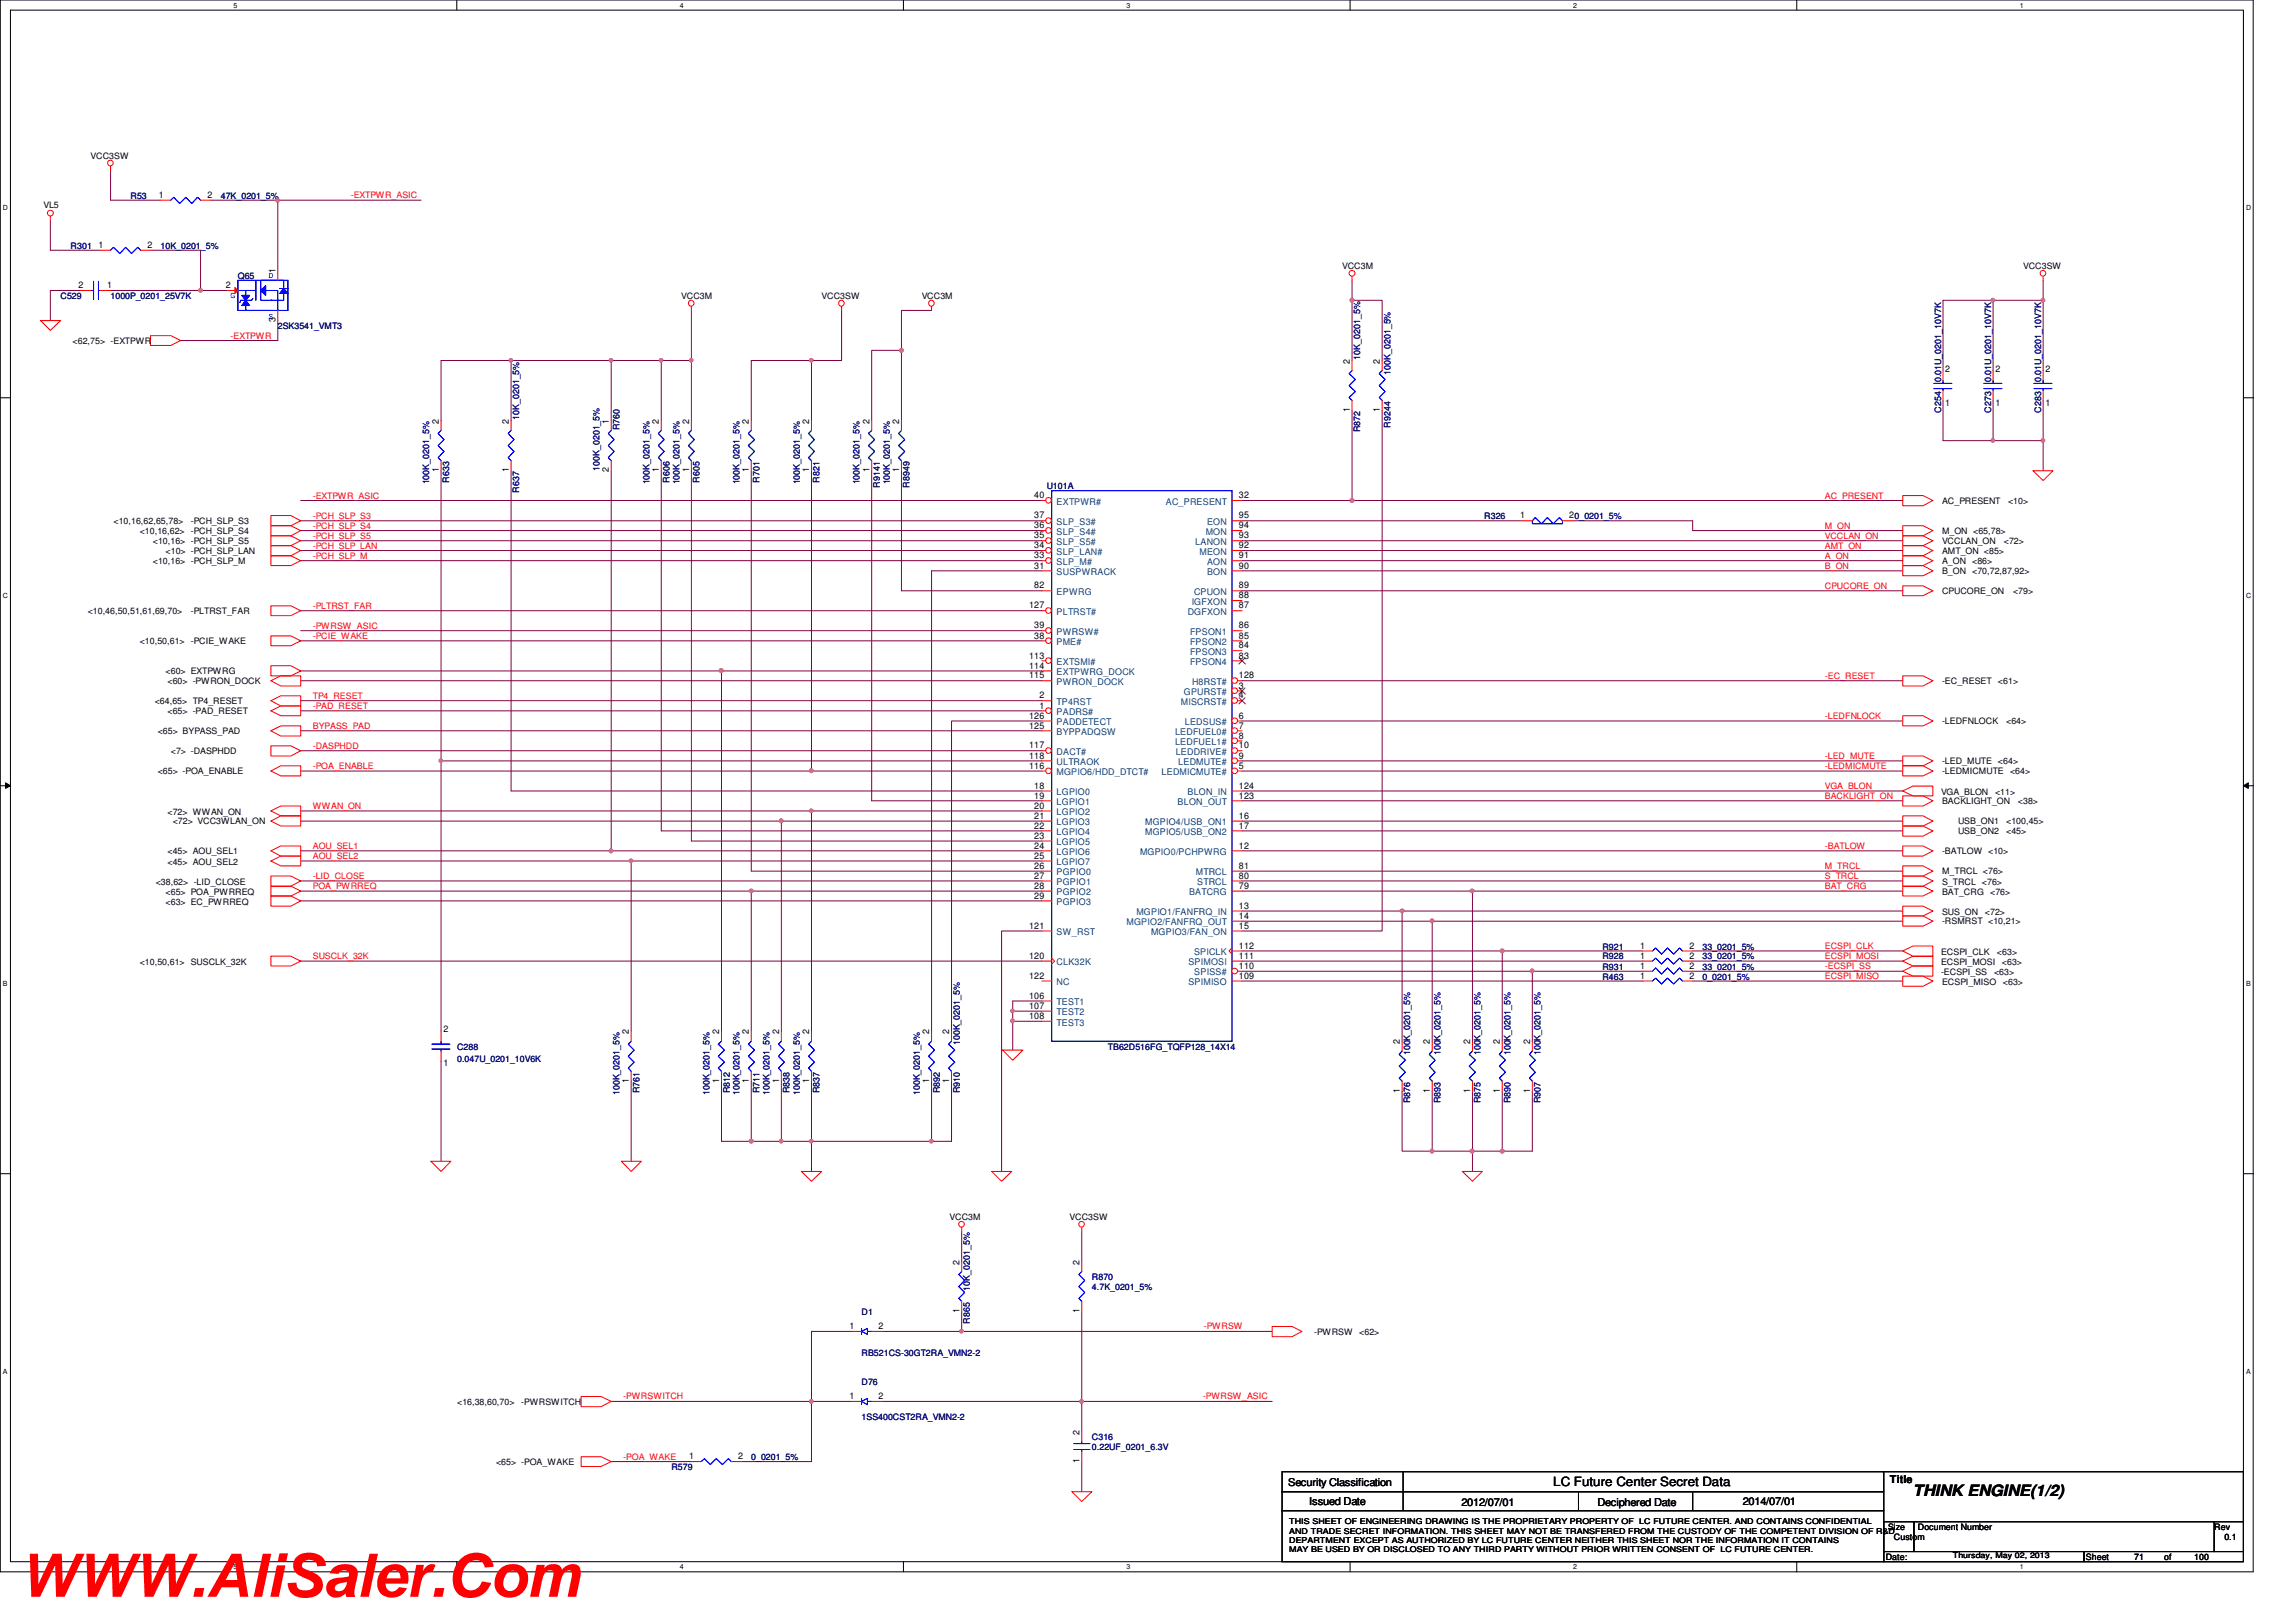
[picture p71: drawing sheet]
<svg xmlns="http://www.w3.org/2000/svg" width="297mm" height="210mm" viewBox="0 0 297 210" stroke-linecap="round" stroke-linejoin="round" font-family="sans-serif">
<defs><g id="words">
<text font-size="7.8" fill="#f00" x="2.5" y="206.6">WWW.AliSaler.Com</text>
<text font-size="2" x="247.5" y="193.6">THINK ENGINE(1/2)</text>
<text font-size="1.7" x="201" y="192.3">LC Future Center Secret Data</text>
<g font-size="1.4">
<text x="244.5" y="191.9">Title</text>
<text x="166.7" y="192.3">Security Classification</text>
<text x="169.4" y="194.7">Issued Date</text>
<text x="189.1" y="194.9">2012/07/01</text>
<text x="206.7" y="194.9">Deciphered Date</text>
<text x="225.5" y="194.7">2014/07/01</text>
</g>
<g font-size="1.2">
<text x="20.5" y="25.6">1</text>
<text x="26.8" y="25.6">2</text>
<text x="12.7" y="32.1">1</text>
<text x="19.1" y="32.1">2</text>
<text x="35.6" y="35.4" transform="rotate(-90 35.6 35.4)">1</text>
<text x="10.2" y="37.3">2</text>
<text x="13.9" y="37.3">1</text>
<text x="29.2" y="37.3">2</text>
<text x="35.6" y="41.7" transform="rotate(-90 35.6 41.7)">3</text>
<text x="174.6" y="47.1" transform="rotate(-90 174.6 47.1)">2</text>
<text x="178.5" y="47.1" transform="rotate(-90 178.5 47.1)">2</text>
<text x="174.6" y="53.3" transform="rotate(-90 174.6 53.3)">1</text>
<text x="178.5" y="53.3" transform="rotate(-90 178.5 53.3)">1</text>
<text x="251.7" y="52.5">1</text>
<text x="251.7" y="48.1">2</text>
<text x="258.1" y="52.5">1</text>
<text x="258.1" y="48.1">2</text>
<text x="264.6" y="52.5">1</text>
<text x="264.6" y="48.1">2</text>
<text x="56.8" y="54.8" transform="rotate(-90 56.8 54.8)">2</text>
<text x="65.8" y="54.8" transform="rotate(-90 65.8 54.8)">2</text>
<text x="78.8" y="54.8" transform="rotate(-90 78.8 54.8)">1</text>
<text x="85.3" y="54.8" transform="rotate(-90 85.3 54.8)">2</text>
<text x="89.2" y="54.8" transform="rotate(-90 89.2 54.8)">2</text>
<text x="96.9" y="54.8" transform="rotate(-90 96.9 54.8)">2</text>
<text x="104.7" y="54.8" transform="rotate(-90 104.7 54.8)">2</text>
<text x="112.5" y="54.8" transform="rotate(-90 112.5 54.8)">2</text>
<text x="116.3" y="54.8" transform="rotate(-90 116.3 54.8)">2</text>
<text x="56.8" y="61.1" transform="rotate(-90 56.8 61.1)">1</text>
<text x="65.8" y="61.1" transform="rotate(-90 65.8 61.1)">1</text>
<text x="78.8" y="61.1" transform="rotate(-90 78.8 61.1)">2</text>
<text x="85.3" y="61.1" transform="rotate(-90 85.3 61.1)">1</text>
<text x="89.2" y="61.1" transform="rotate(-90 89.2 61.1)">1</text>
<text x="96.9" y="61.1" transform="rotate(-90 96.9 61.1)">1</text>
<text x="104.7" y="61.1" transform="rotate(-90 104.7 61.1)">1</text>
<text x="112.5" y="61.1" transform="rotate(-90 112.5 61.1)">1</text>
<text x="116.3" y="61.1" transform="rotate(-90 116.3 61.1)">1</text>
<text x="133.8" y="64.5">40</text>
<text x="160.3" y="64.5">32</text>
<text x="133.8" y="67.1">37</text>
<text x="133.8" y="68.4">36</text>
<text x="133.8" y="69.7">35</text>
<text x="133.8" y="71">34</text>
<text x="160.3" y="67.1">95</text>
<text x="160.3" y="71">92</text>
<text x="160.3" y="69.7">93</text>
<text x="160.3" y="68.4">94</text>
<text x="196.7" y="67.1">1</text>
<text x="203" y="67.1">20_0201_5%</text>
<text x="133.8" y="72.3">33</text>
<text x="133.8" y="73.6">31</text>
<text x="133.8" y="76.2">82</text>
<text x="160.3" y="72.3">91</text>
<text x="160.3" y="73.6">90</text>
<text x="160.3" y="76.2">89</text>
<text x="160.3" y="77.4">88</text>
<text x="133.1" y="78.7">127</text>
<text x="133.8" y="81.3">39</text>
<text x="133.8" y="82.6">38</text>
<text x="160.3" y="78.7">87</text>
<text x="160.3" y="81.3">86</text>
<text x="160.3" y="82.6">85</text>
<text x="160.3" y="83.9">84</text>
<text x="133.1" y="85.2">113</text>
<text x="133.1" y="86.5">114</text>
<text x="133.1" y="87.8">115</text>
<text x="160.3" y="87.8">128</text>
<text x="160.3" y="89.1">3</text>
<text x="160.3" y="85.2">83</text>
<text x="133.1" y="93">126</text>
<text x="133.1" y="94.3">125</text>
<text x="134.5" y="90.4">2</text>
<text x="134.5" y="91.7">1</text>
<text x="160.3" y="93">6</text>
<text x="160.3" y="94.3">7</text>
<text x="160.3" y="95.6">8</text>
<text x="160.3" y="90.4">4</text>
<text x="133.1" y="96.9">117</text>
<text x="133.1" y="98.2">118</text>
<text x="133.1" y="99.5">116</text>
<text x="160.3" y="98.2">9</text>
<text x="160.3" y="96.9">10</text>
<text x="160.3" y="99.5">5</text>
<text x="133.8" y="102.1">18</text>
<text x="133.8" y="103.3">19</text>
<text x="133.8" y="104.6">20</text>
<text x="133.8" y="106">21</text>
<text x="133.8" y="107.2">22</text>
<text x="160.3" y="102.1">124</text>
<text x="160.3" y="106">16</text>
<text x="160.3" y="107.2">17</text>
<text x="160.3" y="103.3">123</text>
<text x="133.8" y="108.5">23</text>
<text x="133.8" y="109.8">24</text>
<text x="133.8" y="111.1">25</text>
<text x="133.8" y="112.4">26</text>
<text x="133.8" y="113.7">27</text>
<text x="160.3" y="113.7">80</text>
<text x="160.3" y="112.4">81</text>
<text x="160.3" y="109.8">12</text>
<text x="133.8" y="115">28</text>
<text x="133.8" y="116.3">29</text>
<text x="160.3" y="117.6">13</text>
<text x="160.3" y="115">79</text>
<text x="160.3" y="118.9">14</text>
<text x="133.1" y="120.2">121</text>
<text x="133.1" y="124.1">120</text>
<text x="160.3" y="122.8">112</text>
<text x="160.3" y="125.4">110</text>
<text x="160.3" y="120.2">15</text>
<text x="160.3" y="124.1">111</text>
<text x="212.2" y="122.8">1</text>
<text x="212.2" y="124.1">1</text>
<text x="212.2" y="125.4">1</text>
<text x="218.6" y="122.8">2</text>
<text x="218.6" y="124.1">2</text>
<text x="218.6" y="125.4">2</text>
<text x="133.1" y="126.7">122</text>
<text x="133.1" y="129.2">106</text>
<text x="133.1" y="130.6">107</text>
<text x="133.1" y="131.9">108</text>
<text x="160.3" y="126.7">109</text>
<text x="212.2" y="126.7">1</text>
<text x="218.6" y="126.7">2</text>
<text x="57.4" y="133.6">2</text>
<text x="81.4" y="133.9" transform="rotate(-90 81.4 133.9)">2</text>
<text x="93" y="133.9" transform="rotate(-90 93 133.9)">2</text>
<text x="96.9" y="133.9" transform="rotate(-90 96.9 133.9)">2</text>
<text x="100.8" y="133.9" transform="rotate(-90 100.8 133.9)">2</text>
<text x="104.7" y="133.9" transform="rotate(-90 104.7 133.9)">2</text>
<text x="120.2" y="133.9" transform="rotate(-90 120.2 133.9)">2</text>
<text x="122.8" y="133.9" transform="rotate(-90 122.8 133.9)">2</text>
<text x="181.1" y="135.1" transform="rotate(-90 181.1 135.1)">2</text>
<text x="185" y="135.1" transform="rotate(-90 185 135.1)">2</text>
<text x="190.2" y="135.1" transform="rotate(-90 190.2 135.1)">2</text>
<text x="194.1" y="135.1" transform="rotate(-90 194.1 135.1)">2</text>
<text x="197.9" y="135.1" transform="rotate(-90 197.9 135.1)">2</text>
<text x="57.4" y="138">1</text>
<text x="81.4" y="140.2" transform="rotate(-90 81.4 140.2)">1</text>
<text x="93" y="140.2" transform="rotate(-90 93 140.2)">1</text>
<text x="96.9" y="140.2" transform="rotate(-90 96.9 140.2)">1</text>
<text x="100.8" y="140.2" transform="rotate(-90 100.8 140.2)">1</text>
<text x="104.7" y="140.2" transform="rotate(-90 104.7 140.2)">1</text>
<text x="120.2" y="140.2" transform="rotate(-90 120.2 140.2)">1</text>
<text x="122.8" y="140.2" transform="rotate(-90 122.8 140.2)">1</text>
<text x="181.1" y="141.4" transform="rotate(-90 181.1 141.4)">1</text>
<text x="185" y="141.4" transform="rotate(-90 185 141.4)">1</text>
<text x="190.2" y="141.4" transform="rotate(-90 190.2 141.4)">1</text>
<text x="194.1" y="141.4" transform="rotate(-90 194.1 141.4)">1</text>
<text x="197.9" y="141.4" transform="rotate(-90 197.9 141.4)">1</text>
<text x="124.1" y="163.7" transform="rotate(-90 124.1 163.7)">2</text>
<text x="139.7" y="163.7" transform="rotate(-90 139.7 163.7)">2</text>
<text x="109.9" y="172">1</text>
<text x="113.7" y="172">2</text>
<text x="124.1" y="169.9" transform="rotate(-90 124.1 169.9)">1</text>
<text x="139.7" y="169.9" transform="rotate(-90 139.7 169.9)">1</text>
<text x="109.9" y="181.1">1</text>
<text x="113.7" y="181.1">2</text>
<text x="139.7" y="185.7" transform="rotate(-90 139.7 185.7)">2</text>
<text x="89.2" y="188.8">1</text>
<text x="95.5" y="188.8">2</text>
<text x="139.7" y="189.4" transform="rotate(-90 139.7 189.4)">1</text>
</g>
<g font-size="1.2" fill="#004080">
<text x="136.7" y="65.3">EXTPWR#</text>
<text x="150.8" y="65.3">AC_PRESENT</text>
<text x="136.7" y="67.9">SLP_S3#</text>
<text x="136.7" y="69.2">SLP_S4#</text>
<text x="136.7" y="70.5">SLP_S5#</text>
<text x="136.7" y="71.8">SLP_LAN#</text>
<text x="154.6" y="70.5">LANON</text>
<text x="155.2" y="71.8">MEON</text>
<text x="156" y="69.2">MON</text>
<text x="156.2" y="67.9">EON</text>
<text x="136.7" y="73.1">SLP_M#</text>
<text x="136.7" y="74.4">SUSPWRACK</text>
<text x="136.7" y="77">EPWRG</text>
<text x="154.5" y="77">CPUON</text>
<text x="156.2" y="73.1">AON</text>
<text x="156.2" y="74.4">BON</text>
<text x="136.7" y="79.6">PLTRST#</text>
<text x="136.7" y="82.2">PWRSW#</text>
<text x="136.7" y="83.5">PME#</text>
<text x="153.7" y="79.6">DGFXON</text>
<text x="154" y="82.2">FPSON1</text>
<text x="154" y="83.5">FPSON2</text>
<text x="154.2" y="78.3">IGFXON</text>
<text x="136.7" y="86.1">EXTSMI#</text>
<text x="136.7" y="87.4">EXTPWRG_DOCK</text>
<text x="136.7" y="88.6">PWRON_DOCK</text>
<text x="153.2" y="90">GPURST#</text>
<text x="154" y="84.8">FPSON3</text>
<text x="154" y="86.1">FPSON4</text>
<text x="154.2" y="88.6">H8RST#</text>
<text x="136.7" y="91.2">TP4RST</text>
<text x="136.7" y="92.5">PADRS#</text>
<text x="136.7" y="93.9">PADDETECT</text>
<text x="136.7" y="95.1">BYPPADQSW</text>
<text x="152" y="95.1">LEDFUEL0#</text>
<text x="152.8" y="91.2">MISCRST#</text>
<text x="153.3" y="93.9">LEDSUS#</text>
<text x="136.7" y="97.7">DACT#</text>
<text x="136.7" y="99">ULTRAOK</text>
<text x="136.7" y="100.3">MGPIO6/HDD_DTCT#</text>
<text x="150.3" y="100.3">LEDMICMUTE#</text>
<text x="152" y="96.4">LEDFUEL1#</text>
<text x="152.1" y="97.7">LEDDRIVE#</text>
<text x="152.4" y="99">LEDMUTE#</text>
<text x="136.7" y="102.9">LGPIO0</text>
<text x="136.7" y="104.2">LGPIO1</text>
<text x="136.7" y="105.5">LGPIO2</text>
<text x="136.7" y="106.8">LGPIO3</text>
<text x="148.2" y="106.8">MGPIO4/USB_ON1</text>
<text x="152.4" y="104.2">BLON_OUT</text>
<text x="153.6" y="102.9">BLON_IN</text>
<text x="136.7" y="108.1">LGPIO4</text>
<text x="136.7" y="109.4">LGPIO5</text>
<text x="136.7" y="110.7">LGPIO6</text>
<text x="136.7" y="112">LGPIO7</text>
<text x="136.7" y="113.3">PGPIO0</text>
<text x="147.5" y="110.7">MGPIO0/PCHPWRG</text>
<text x="148.2" y="108.1">MGPIO5/USB_ON2</text>
<text x="154.7" y="113.3">MTRCL</text>
<text x="136.7" y="114.6">PGPIO1</text>
<text x="136.7" y="115.9">PGPIO2</text>
<text x="136.7" y="117.1">PGPIO3</text>
<text x="145.8" y="119.8">MGPIO2/FANFRQ_OUT</text>
<text x="147" y="118.4">MGPIO1/FANFRQ_IN</text>
<text x="153.8" y="115.9">BATCRG</text>
<text x="154.9" y="114.6">STRCL</text>
<text x="136.7" y="121">SW_RST</text>
<text x="136.7" y="124.9">CLK32K</text>
<text x="148.9" y="121">MGPIO3/FAN_ON</text>
<text x="153.8" y="124.9">SPIMOSI</text>
<text x="154.5" y="123.6">SPICLK</text>
<text x="136.7" y="127.5">NC</text>
<text x="136.7" y="130.1">TEST1</text>
<text x="136.7" y="131.4">TEST2</text>
<text x="153.8" y="127.5">SPIMISO</text>
<text x="154.5" y="126.2">SPISS#</text>
<text x="136.7" y="132.7">TEST3</text>
</g>
<g font-size="1.1">
<text x="11.7" y="20.5">VCC3SW</text>
<text x="5.6" y="26.9">VL5</text>
<text x="173.6" y="34.8">VCC3M</text>
<text x="261.7" y="34.8">VCC3SW</text>
<text x="88.1" y="38.7">VCC3M</text>
<text x="106.3" y="38.7">VCC3SW</text>
<text x="119.2" y="38.7">VCC3M</text>
<text x="9.4" y="44.5">&lt;62,75&gt; -EXTPWR</text>
<text x="251.2" y="65.2">AC_PRESENT</text>
<text x="259.8" y="65.2">&lt;10&gt;</text>
<text x="14.7" y="67.8">&lt;10,16,62,65,78&gt;</text>
<text x="18.1" y="69.1">&lt;10,16,62&gt; -PCH_SLP_S4</text>
<text x="19.8" y="70.4">&lt;10,16&gt; -PCH_SLP_S5</text>
<text x="21.4" y="71.7">&lt;10&gt; -PCH_SLP_LAN</text>
<text x="24.7" y="67.8">-PCH_SLP_S3</text>
<text x="251.2" y="69.1">M_ON &lt;65,78&gt;</text>
<text x="251.2" y="70.4">VCCLAN_ON</text>
<text x="251.2" y="71.7">AMT_ON &lt;85&gt;</text>
<text x="259.2" y="70.4">&lt;72&gt;</text>
<text x="19.8" y="73">&lt;10,16&gt; -PCH_SLP_M</text>
<text x="251.2" y="73">A_ON &lt;86&gt;</text>
<text x="251.2" y="74.3">B_ON &lt;70,72,87,92&gt;</text>
<text x="251.2" y="76.9">CPUCORE_ON</text>
<text x="260.4" y="76.9">&lt;79&gt;</text>
<text x="11.3" y="79.5">&lt;10,46,50,51,61,69,70&gt;</text>
<text x="18.1" y="83.4">&lt;10,50,61&gt; -PCIE_WAKE</text>
<text x="24.7" y="79.5">-PLTRST_FAR</text>
<text x="21.4" y="87.2">&lt;60&gt; EXTPWRG</text>
<text x="21.7" y="88.6">&lt;60&gt; -PWRON_DOCK</text>
<text x="251.2" y="88.6">-EC_RESET &lt;61&gt;</text>
<text x="20" y="91.1">&lt;64,65&gt; TP4_RESET</text>
<text x="20.4" y="95">&lt;65&gt; BYPASS_PAD</text>
<text x="21.7" y="92.5">&lt;65&gt; -PAD_RESET</text>
<text x="251.2" y="93.7">-LEDFNLOCK</text>
<text x="259.5" y="93.7">&lt;64&gt;</text>
<text x="20.4" y="100.2">&lt;65&gt; -POA_ENABLE</text>
<text x="22.1" y="97.6">&lt;7&gt; -DASPHDD</text>
<text x="251.2" y="98.9">-LED_MUTE &lt;64&gt;</text>
<text x="251.2" y="100.2">-LEDMICMUTE</text>
<text x="260" y="100.2">&lt;64&gt;</text>
<text x="21.7" y="105.4">&lt;72&gt; WWAN_ON</text>
<text x="22.3" y="106.7">&lt;72&gt; VCC3WLAN_ON</text>
<text x="251.1" y="102.8">VGA_BLON</text>
<text x="251.2" y="104.1">BACKLIGHT_ON</text>
<text x="253.3" y="108">USB_ON2</text>
<text x="253.3" y="106.7">USB_ON1</text>
<text x="258.1" y="102.8">&lt;11&gt;</text>
<text x="259.5" y="108">&lt;45&gt;</text>
<text x="259.5" y="106.7">&lt;100,45&gt;</text>
<text x="261.1" y="104.1">&lt;38&gt;</text>
<text x="21.7" y="110.6">&lt;45&gt; AOU_SEL1</text>
<text x="21.7" y="111.9">&lt;45&gt; AOU_SEL2</text>
<text x="251.2" y="110.6">-BATLOW &lt;10&gt;</text>
<text x="251.2" y="113.2">M_TRCL &lt;76&gt;</text>
<text x="20.1" y="114.5">&lt;38,62&gt; -LID_CLOSE</text>
<text x="21.4" y="115.8">&lt;65&gt; POA_PWRREQ</text>
<text x="21.4" y="117.1">&lt;63&gt; EC_PWRREQ</text>
<text x="251.2" y="115.8">BAT_CRG</text>
<text x="251.2" y="114.5">S_TRCL &lt;76&gt;</text>
<text x="251.2" y="118.4">SUS_ON</text>
<text x="251.2" y="119.6">-RSMRST &lt;10,21&gt;</text>
<text x="256.8" y="118.4">&lt;72&gt;</text>
<text x="257.5" y="115.8">&lt;76&gt;</text>
<text x="18.1" y="124.8">&lt;10,50,61&gt; SUSCLK_32K</text>
<text x="251.1" y="123.5">ECSPI_CLK</text>
<text x="251.1" y="124.8">ECSPI_MOSI</text>
<text x="258.4" y="123.5">&lt;63&gt;</text>
<text x="259" y="124.8">&lt;63&gt;</text>
<text x="251.1" y="126.1">-ECSPI_SS</text>
<text x="251.2" y="127.4">ECSPI_MISO</text>
<text x="258" y="126.1">&lt;63&gt;</text>
<text x="259.1" y="127.4">&lt;63&gt;</text>
<text x="122.8" y="157.9">VCC3M</text>
<text x="138.4" y="157.9">VCC3SW</text>
<text x="170" y="172.8">-PWRSW</text>
<text x="175.8" y="172.8">&lt;62&gt;</text>
<text x="59.1" y="181.8">&lt;16,38,60,70&gt;</text>
<text x="67.4" y="181.8">-PWRSWITCH</text>
<text x="64.2" y="189.6">&lt;65&gt; -POA_WAKE</text>
<text x="244" y="201.9">Date:</text>
<text x="244.3" y="198">Size</text>
<text x="245" y="199.3">Custom</text>
<text x="248.1" y="198">Document Number</text>
<text x="269.9" y="201.9">Sheet</text>
<text x="276.1" y="201.9">71</text>
<text x="280" y="201.9">of</text>
<text x="283.9" y="201.9">100</text>
<text x="286.5" y="198">Rev</text>
<text x="287.8" y="199.3">0.1</text>
</g>
<g font-size="1.1" fill="#000080">
<text x="16.9" y="25.7">R53</text>
<text x="28.6" y="25.7">47K_0201_5%</text>
<text x="9.1" y="32.2">R301</text>
<text x="20.8" y="32.2">10K_0201_5%</text>
<text x="7.8" y="38.7">C529</text>
<text x="14.3" y="38.7">1000P_0201_25V7K</text>
<text x="30.8" y="36.1">Q65</text>
<text x="35.9" y="42.6">2SK3541_VMT3</text>
<text x="176" y="46.5" transform="rotate(-90 176 46.5)">10K_0201_5%</text>
<text x="179.9" y="48.5" transform="rotate(-90 179.9 48.5)">100K_0201_5%</text>
<text x="251.1" y="53.4" transform="rotate(-90 251.1 53.4)">C254</text>
<text x="251.1" y="49.5" transform="rotate(-90 251.1 49.5)">0.01U_0201_10V7K</text>
<text x="257.6" y="53.4" transform="rotate(-90 257.6 53.4)">C273</text>
<text x="257.6" y="49.5" transform="rotate(-90 257.6 49.5)">0.01U_0201_10V7K</text>
<text x="264.1" y="53.4" transform="rotate(-90 264.1 53.4)">C283</text>
<text x="264.1" y="49.5" transform="rotate(-90 264.1 49.5)">0.01U_0201_10V7K</text>
<text x="67.2" y="54.3" transform="rotate(-90 67.2 54.3)">10K_0201_5%</text>
<text x="80.1" y="55.7" transform="rotate(-90 80.1 55.7)">R760</text>
<text x="176" y="56" transform="rotate(-90 176 56)">R872</text>
<text x="179.9" y="55.3" transform="rotate(-90 179.9 55.3)">R9244</text>
<text x="55.5" y="62.7" transform="rotate(-90 55.5 62.7)">100K_0201_5%</text>
<text x="58.1" y="62.4" transform="rotate(-90 58.1 62.4)">R633</text>
<text x="67.2" y="63.8" transform="rotate(-90 67.2 63.8)">R637</text>
<text x="77.6" y="60.9" transform="rotate(-90 77.6 60.9)">100K_0201_5%</text>
<text x="84" y="62.7" transform="rotate(-90 84 62.7)">100K_0201_5%</text>
<text x="86.6" y="62.4" transform="rotate(-90 86.6 62.4)">R606</text>
<text x="87.9" y="62.7" transform="rotate(-90 87.9 62.7)">100K_0201_5%</text>
<text x="90.5" y="62.4" transform="rotate(-90 90.5 62.4)">R605</text>
<text x="95.7" y="62.7" transform="rotate(-90 95.7 62.7)">100K_0201_5%</text>
<text x="98.3" y="62.4" transform="rotate(-90 98.3 62.4)">R701</text>
<text x="103.5" y="62.7" transform="rotate(-90 103.5 62.7)">100K_0201_5%</text>
<text x="106" y="62.4" transform="rotate(-90 106 62.4)">R821</text>
<text x="111.2" y="62.7" transform="rotate(-90 111.2 62.7)">100K_0201_5%</text>
<text x="113.8" y="63.1" transform="rotate(-90 113.8 63.1)">R9141</text>
<text x="115.1" y="62.7" transform="rotate(-90 115.1 62.7)">100K_0201_5%</text>
<text x="117.7" y="63.1" transform="rotate(-90 117.7 63.1)">R8949</text>
<text x="135.4" y="63.3">U101A</text>
<text x="192" y="67.2">R326</text>
<text x="207.3" y="122.9">R921</text>
<text x="207.3" y="124.2">R928</text>
<text x="207.3" y="125.5">R931</text>
<text x="220.3" y="122.9">33_0201_5%</text>
<text x="220.3" y="124.2">33_0201_5%</text>
<text x="220.3" y="125.5">33_0201_5%</text>
<text x="207.3" y="126.8">R463</text>
<text x="220.3" y="126.8">0_0201_5%</text>
<text x="59.1" y="135.8">C288</text>
<text x="59.1" y="137.4">0.047U_0201_10V6K</text>
<text x="124.2" y="135.3" transform="rotate(-90 124.2 135.3)">100K_0201_5%</text>
<text x="143.3" y="135.8">TB62D516FG_TQFP128_14X14</text>
<text x="182.5" y="136.6" transform="rotate(-90 182.5 136.6)">100K_0201_5%</text>
<text x="186.3" y="136.6" transform="rotate(-90 186.3 136.6)">100K_0201_5%</text>
<text x="191.6" y="136.6" transform="rotate(-90 191.6 136.6)">100K_0201_5%</text>
<text x="195.4" y="136.6" transform="rotate(-90 195.4 136.6)">100K_0201_5%</text>
<text x="199.3" y="136.6" transform="rotate(-90 199.3 136.6)">100K_0201_5%</text>
<text x="80.1" y="141.7" transform="rotate(-90 80.1 141.7)">100K_0201_5%</text>
<text x="82.7" y="141.5" transform="rotate(-90 82.7 141.5)">R761</text>
<text x="91.8" y="141.7" transform="rotate(-90 91.8 141.7)">100K_0201_5%</text>
<text x="94.4" y="141.5" transform="rotate(-90 94.4 141.5)">R812</text>
<text x="95.7" y="141.7" transform="rotate(-90 95.7 141.7)">100K_0201_5%</text>
<text x="98.3" y="141.5" transform="rotate(-90 98.3 141.5)">R711</text>
<text x="99.6" y="141.7" transform="rotate(-90 99.6 141.7)">100K_0201_5%</text>
<text x="102.1" y="141.5" transform="rotate(-90 102.1 141.5)">R838</text>
<text x="103.5" y="141.7" transform="rotate(-90 103.5 141.7)">100K_0201_5%</text>
<text x="106" y="141.5" transform="rotate(-90 106 141.5)">R837</text>
<text x="119" y="141.7" transform="rotate(-90 119 141.7)">100K_0201_5%</text>
<text x="121.6" y="141.5" transform="rotate(-90 121.6 141.5)">R892</text>
<text x="124.2" y="141.5" transform="rotate(-90 124.2 141.5)">R910</text>
<text x="182.5" y="142.8" transform="rotate(-90 182.5 142.8)">R876</text>
<text x="186.3" y="142.8" transform="rotate(-90 186.3 142.8)">R893</text>
<text x="191.6" y="142.8" transform="rotate(-90 191.6 142.8)">R875</text>
<text x="195.4" y="142.8" transform="rotate(-90 195.4 142.8)">R890</text>
<text x="199.3" y="142.8" transform="rotate(-90 199.3 142.8)">R907</text>
<text x="125.5" y="167" transform="rotate(-90 125.5 167)">10K_0201_5%</text>
<text x="141.3" y="165.7">R870</text>
<text x="141.3" y="166.9">4.7K_0201_5%</text>
<text x="111.5" y="170.2">D1</text>
<text x="125.5" y="171.3" transform="rotate(-90 125.5 171.3)">R865</text>
<text x="111.5" y="179.2">D76</text>
<text x="111.5" y="175.5">RB521CS-30GT2RA_VMN2-2</text>
<text x="111.5" y="183.8">1SS400CST2RA_VMN2-2</text>
<text x="86.9" y="190.2">R579</text>
<text x="97.2" y="188.9">0_0201_5%</text>
<text x="141.3" y="186.4">C316</text>
<text x="141.3" y="187.7">0.22UF_0201_6.3V</text>
</g>
<g font-size="1.1" fill="#f00">
<text x="45.4" y="25.7">-EXTPWR_ASIC</text>
<text x="29.8" y="43.8">-EXTPWR</text>
<text x="40.5" y="64.5">-EXTPWR_ASIC</text>
<text x="236.1" y="64.5">AC_PRESENT</text>
<text x="40.5" y="67.1">-PCH_SLP_S3</text>
<text x="40.5" y="68.4">-PCH_SLP_S4</text>
<text x="40.5" y="69.7">-PCH_SLP_S5</text>
<text x="40.5" y="71">-PCH_SLP_LAN</text>
<text x="236.1" y="68.4">M_ON</text>
<text x="236.1" y="71">AMT_ON</text>
<text x="236.1" y="69.7">VCCLAN_ON</text>
<text x="40.5" y="72.3">-PCH_SLP_M</text>
<text x="236.1" y="76.2">CPUCORE_ON</text>
<text x="236.1" y="73.6">B_ON</text>
<text x="236.1" y="72.3">A_ON</text>
<text x="40.5" y="78.8">-PLTRST_FAR</text>
<text x="40.5" y="82.7">-PCIE_WAKE</text>
<text x="40.5" y="81.4">-PWRSW_ASIC</text>
<text x="236.1" y="87.8">-EC_RESET</text>
<text x="40.5" y="90.4">TP4_RESET</text>
<text x="40.5" y="91.7">-PAD_RESET</text>
<text x="40.5" y="94.3">BYPASS_PAD</text>
<text x="236.1" y="93">-LEDFNLOCK</text>
<text x="40.5" y="96.9">-DASPHDD</text>
<text x="40.5" y="99.5">-POA_ENABLE</text>
<text x="236.1" y="98.2">-LED_MUTE</text>
<text x="236.1" y="99.5">-LEDMICMUTE</text>
<text x="40.5" y="104.7">WWAN_ON</text>
<text x="236.1" y="102.1">VGA_BLON</text>
<text x="236.1" y="103.4">BACKLIGHT_ON</text>
<text x="40.5" y="113.7">-LID_CLOSE</text>
<text x="40.5" y="111.2">AOU_SEL2</text>
<text x="40.5" y="109.9">AOU_SEL1</text>
<text x="236.1" y="109.9">-BATLOW</text>
<text x="236.1" y="112.5">M_TRCL</text>
<text x="236.1" y="113.7">S_TRCL</text>
<text x="40.5" y="115.1">POA_PWRREQ</text>
<text x="236.1" y="115.1">BAT_CRG</text>
<text x="40.5" y="124.1">SUSCLK_32K</text>
<text x="236.1" y="122.8">ECSPI_CLK</text>
<text x="236.1" y="124.1">ECSPI_MOSI</text>
<text x="236.1" y="125.4">-ECSPI_SS</text>
<text x="236.1" y="126.7">ECSPI_MISO</text>
<text x="155.7" y="172">-PWRSW</text>
<text x="80.6" y="181.1">-PWRSWITCH</text>
<text x="155.6" y="181.1">-PWRSW_ASIC</text>
<text x="80.6" y="188.9">-POA_WAKE</text>
</g>
<g font-size="1.1" fill="#00f">
<text x="34.8" y="36">D</text>
<text x="29.8" y="38.6">G</text>
<text x="34.8" y="41.3">S</text>
</g>
<g font-size="1">
<text x="166.8" y="197.3">THIS SHEET OF ENGINEERING DRAWING IS THE PROPRIETARY PROPERTY OF LC FUTURE CENTER. AND CONTAINS CONFIDENTIAL</text>
<text x="166.8" y="198.5">AND TRADE SECRET INFORMATION. THIS SHEET MAY NOT BE TRANSFERED FROM THE CUSTODY OF THE COMPETENT DIVISION OF R&amp;D</text>
<text x="166.8" y="199.6">DEPARTMENT EXCEPT AS AUTHORIZED BY LC FUTURE CENTER NEITHER THIS SHEET NOR THE INFORMATION IT CONTAINS</text>
<text x="166.8" y="200.8">MAY BE USED BY OR DISCLOSED TO ANY THIRD PARTY WITHOUT PRIOR WRITTEN CONSENT OF LC FUTURE CENTER.</text>
<text x="252.6" y="201.7">Thursday, May 02, 2013</text>
</g>
<g font-size=".9">
<text x="30.2" y="1">5</text>
<text x="88" y="1">4</text>
<text x="145.8" y="1">3</text>
<text x="203.5" y="1">2</text>
<text x="261.3" y="1">1</text>
<text x=".4" y="27.2">D</text>
<text x="290.6" y="27.2">D</text>
<text x=".4" y="77.3">C</text>
<text x="290.6" y="77.3">C</text>
<text x=".4" y="127.6">B</text>
<text x="290.6" y="127.6">B</text>
<text x=".4" y="177.8">A</text>
<text x="290.6" y="177.8">A</text>
<text x="30.2" y="203.1">5</text>
<text x="88" y="203.1">4</text>
<text x="145.8" y="203.1">3</text>
<text x="203.5" y="203.1">2</text>
<text x="261.3" y="203.1">1</text>
</g>
</g></defs>
<path d="M0 0h291.5v203.4h-291.5zM1.4 1.3h288.8v200.8h-288.8z" fill="none" stroke="#000" stroke-width=".13"/>
<g fill="#fff">
<path d="M30.2 .2h.5v1h-.5z"/>
<path d="M30.2 202.3h.5v1h-.5z"/>
</g>
<path d="M59.1 0v1.3M59.1 202.1v1.3" fill="none" stroke="#000" stroke-width=".13"/>
<g fill="#fff">
<path d="M88 .2h.5v1h-.5z"/>
<path d="M88 202.3h.5v1h-.5z"/>
</g>
<path d="M116.9 0v1.3M116.9 202.1v1.3" fill="none" stroke="#000" stroke-width=".13"/>
<g fill="#fff">
<path d="M145.7 .2h.6v1h-.6z"/>
<path d="M145.7 202.3h.6v1h-.6z"/>
</g>
<path d="M174.7 0v1.3M174.7 202.1v1.3" fill="none" stroke="#000" stroke-width=".13"/>
<g fill="#fff">
<path d="M203.5 .2h.5v1h-.5z"/>
<path d="M203.5 202.3h.5v1h-.5z"/>
</g>
<path d="M232.4 0v1.3M232.4 202.1v1.3" fill="none" stroke="#000" stroke-width=".13"/>
<g fill="#fff">
<path d="M261.3 .2h.5v1h-.5z"/>
<path d="M261.3 202.3h.5v1h-.5z"/>
<path d="M.4 26.4h.6v1h-.6z"/>
<path d="M290.6 26.4h.6v1h-.6z"/>
<path d="M.4 76.5h.6v1.1h-.6z"/>
<path d="M290.6 76.5h.6v1.1h-.6z"/>
</g>
<path d="M0 51.5h1.4M290.2 51.5h1.3" fill="none" stroke="#000" stroke-width=".13"/>
<g fill="#fff">
<path d="M.4 126.7h.6v1.1h-.6z"/>
<path d="M290.6 126.7h.6v1.1h-.6z"/>
</g>
<path d="M0 101.7h1.4M.7 101.3l.7 .4-.7 .3zM290.2 101.7h1.3M290.2 101.7l.7-.4v.7z" fill="none" stroke="#000" stroke-width=".13"/>
<path d="M.7 101.3l.7 .4-.7 .3zM290.2 101.7l.7-.4v.7z" fill="#000"/>
<g fill="#fff">
<path d="M.4 177h.5v1h-.5z"/>
<path d="M290.6 177h.5v1h-.5z"/>
</g>
<path d="M0 151.9h1.4M290.2 151.9h1.3" fill="none" stroke="#000" stroke-width=".13"/>
<g fill="none" stroke="#800040" stroke-width=".13">
<path d="M38.9 64.8h95.9M38.9 67.4h95.9M38.9 68.7h95.9M38.9 70h95.9M38.9 71.2h95.9M38.9 72.6h95.9M38.9 79h95.9M38.9 82.9h95.9M38.9 90.7h95.9M38.9 92h95.9M38.9 94.6h95.9M38.9 97.2h95.9"/>
<path d="M105 99.8h29.8M66.1 102.4h68.7M105 104.9h29.8M112.8 103.6h22"/>
</g>
<path d="M104.8 104.7h.3l.1 .2-.1 .2-.2 .1-.1-.1z" fill-rule="evenodd" fill="#f0f"/>
<path d="M104.8 104.7h.3l.1 .2-.1 .2-.2 .1-.1-.1z" fill="none" stroke="#f0f" stroke-width=".13"/>
<path d="M38.9 114h95.9M79.1 110.1h55.7M81.7 111.4h53.1M85.6 107.5h49.2M97.2 112.7h37.6M97.2 115.3h37.6" fill="none" stroke="#800040" stroke-width=".13"/>
<circle cx="97.2" cy="115.3" r=".25" fill="#f0f"/>
<circle cx="97.2" cy="115.3" r=".25" fill="none" stroke="#f0f" stroke-width=".13"/>
<path d="M57.1 46.7h9v7.7M57.1 60.9v37.6M38.9 124.4h95.9" fill="none" stroke="#800040" stroke-width=".13"/>
<path d="M65.9 46.5h.4v.1v.2l-.2 .1-.2-.1z" fill-rule="evenodd" fill="#f0f"/>
<path d="M65.9 46.5h.4v.1v.2l-.2 .1-.2-.1z" fill="none" stroke="#f0f" stroke-width=".13"/>
<path d="M66.1 60.9v41.5M101.1 106.3h33.7" fill="none" stroke="#800040" stroke-width=".13"/>
<path d="M100.9 106h.1l.3 .1-.1 .3-.2 .1-.1-.1z" fill-rule="evenodd" fill="#f0f"/>
<path d="M100.9 106h.1l.3 .1-.1 .3-.2 .1-.1-.1z" fill="none" stroke="#f0f" stroke-width=".13"/>
<path d="M105 46.7v7.7" fill="none" stroke="#800040" stroke-width=".13"/>
<path d="M104.8 46.5h.3l.1 .1-.1 .2-.2 .1-.1-.1z" fill-rule="evenodd" fill="#f0f"/>
<path d="M104.8 46.5h.3l.1 .1-.1 .2-.2 .1-.1-.1z" fill="none" stroke="#f0f" stroke-width=".13"/>
<path d="M108.9 46.7h-11.7v7.7M105 60.9v38.9" fill="none" stroke="#800040" stroke-width=".13"/>
<path d="M104.8 99.5h.1l.3 .1-.1 .3-.2 .1-.1-.1z" fill-rule="evenodd" fill="#f0f"/>
<path d="M104.8 99.5h.1l.3 .1-.1 .3-.2 .1-.1-.1z" fill="none" stroke="#f0f" stroke-width=".13"/>
<path d="M116.6 76.5h18.2M93.3 86.8v46.6M38.9 116.6h95.9M38.9 115.3h58.3v18.1" fill="none" stroke="#800040" stroke-width=".13"/>
<circle cx="93.3" cy="86.8" r=".26" fill="#f0f"/>
<circle cx="93.3" cy="86.8" r=".26" fill="none" stroke="#f0f" stroke-width=".13"/>
<path d="M93.3 147.7h3.9" fill="none" stroke="#800040" stroke-width=".13"/>
<circle cx="97.2" cy="147.7" r=".25" fill="#f0f"/>
<circle cx="97.2" cy="147.7" r=".25" fill="none" stroke="#f0f" stroke-width=".13"/>
<path d="M6.5 28.5v3.9h6.5M10.4 37.6h-3.9v3.9M14.3 22.1v3.8h6.5M19.5 32.4h6.4v5.2M93.3 139.9v7.8M97.2 139.9v7.8M105 139.9v11.7M124.4 159.3v3.9M124.4 172.3h40.2M79.1 181.4h25.9" fill="none" stroke="#800040" stroke-width=".13"/>
<path d="M124.2 172.1h.3l.1 .2-.1 .1-.1 .1-.2-.1z" fill-rule="evenodd" fill="#f0f"/>
<path d="M124.2 172.1h.3l.1 .2-.1 .1-.1 .1-.2-.1z" fill="none" stroke="#f0f" stroke-width=".13"/>
<path d="M79.1 189.1h10.3M105 181.4v7.7h-9.1" fill="none" stroke="#800040" stroke-width=".13"/>
<path d="M104.8 181.2l.1-.1 .3 .1-.1 .3-.2 .1-.1-.1z" fill-rule="evenodd" fill="#f0f"/>
<path d="M104.8 181.2l.1-.1 .3 .1-.1 .3-.2 .1-.1-.1z" fill="none" stroke="#f0f" stroke-width=".13"/>
<path d="M140 159.3v3.9M105 172.3v9.1h5.1M140 169.7v11.7M114 181.4h26M140 181.4h24.6" fill="none" stroke="#800040" stroke-width=".13"/>
<path d="M139.8 181.2l.1-.1 .2 .1v.3l-.2 .1-.1-.1z" fill-rule="evenodd" fill="#f0f"/>
<path d="M139.8 181.2l.1-.1 .2 .1v.3l-.2 .1-.1-.1z" fill="none" stroke="#f0f" stroke-width=".13"/>
<g fill="none" stroke="#800040" stroke-width=".13">
<path d="M160.7 76.5h85.5M203.5 67.4h15.5M219 68.7h27.2M160.7 88.1h85.5M160.7 93.3h85.5M160.7 98.5h85.5M160.7 102.4h85.5M160.7 103.6h85.5M160.7 110.1h85.5M160.7 112.7h85.5M190.5 115.3h55.7M160.7 127h51.8"/>
<path d="M160.7 124.4h51.8M194.3 123.1h18.2M198.2 125.7h14.3M219 123.1h27.2M219 124.4h27.2M219 125.7h27.2M219 127h27.2M190.5 149v2.6M194.3 141.2v7.8M140 181.4v3.9M140 189.1v3.9"/>
</g>
<circle cx="194.3" cy="149" r=".26" fill="#f0f"/>
<circle cx="194.3" cy="149" r=".26" fill="none" stroke="#f0f" stroke-width=".13"/>
<path d="M190.5 141.2v7.8h3.8" fill="none" stroke="#800040" stroke-width=".13"/>
<circle cx="190.5" cy="149" r=".26" fill="#f0f"/>
<circle cx="190.5" cy="149" r=".26" fill="none" stroke="#f0f" stroke-width=".13"/>
<path d="M190.5 115.3v19.4" fill="none" stroke="#800040" stroke-width=".13"/>
<circle cx="190.5" cy="115.3" r=".25" fill="#f0f"/>
<circle cx="190.5" cy="115.3" r=".25" fill="none" stroke="#f0f" stroke-width=".13"/>
<path d="M194.3 123.1v11.6M198.2 125.7v9" fill="none" stroke="#800040" stroke-width=".13"/>
<path d="M198 125.5l.2-.1 .2 .1v.3l-.2 .1-.2-.1z" fill-rule="evenodd" fill="#f0f"/>
<path d="M198 125.5l.2-.1 .2 .1v.3l-.2 .1-.2-.1z" fill="none" stroke="#f0f" stroke-width=".13"/>
<path d="M257.8 38.9h-6.4v9.1M198.2 141.2v7.8" fill="none" stroke="#800040" stroke-width=".13"/>
<path d="M257.7 38.7l.1-.1 .2 .1v.3l-.2 .1-.1-.1z" fill-rule="evenodd" fill="#f0f"/>
<path d="M257.7 38.7l.1-.1 .2 .1v.3l-.2 .1-.1-.1z" fill="none" stroke="#f0f" stroke-width=".13"/>
<path d="M264.3 38.9v9.1" fill="none" stroke="#800040" stroke-width=".13"/>
<path d="M264.1 38.7l.2-.1 .2 .1v.3l-.2 .1-.2-.1z" fill-rule="evenodd" fill="#f0f"/>
<path d="M264.1 38.7l.2-.1 .2 .1v.3l-.2 .1-.2-.1z" fill="none" stroke="#f0f" stroke-width=".13"/>
<path d="M264.3 51.8v5.2" fill="none" stroke="#800040" stroke-width=".13"/>
<path d="M264.1 56.8h.4v.2v.2h-.2h-.2z" fill-rule="evenodd" fill="#f0f"/>
<path d="M264.1 56.8h.4v.2v.2h-.2h-.2z" fill="none" stroke="#f0f" stroke-width=".13"/>
<path d="M257.8 57h6.5" fill="none" stroke="#800040" stroke-width=".13"/>
<path d="M257.7 56.8h.3l.1 .2-.1 .2h-.2h-.1z" fill-rule="evenodd" fill="#f0f"/>
<path d="M257.7 56.8h.3l.1 .2-.1 .2h-.2h-.1z" fill="none" stroke="#f0f" stroke-width=".13"/>
<path d="M264.3 36.3v2.6h-6.5v9.1M251.4 51.8v5.2h6.4v-5.2M264.3 57v3.9M160.7 115.3h29.8M160.7 125.7h37.5M101.1 147.7h3.9" fill="none" stroke="#800040" stroke-width=".13"/>
<path d="M104.8 147.5h.3l.1 .2-.1 .1-.2 .1-.1-.1z" fill-rule="evenodd" fill="#f0f"/>
<path d="M104.8 147.5h.3l.1 .2-.1 .1-.2 .1-.1-.1z" fill="none" stroke="#f0f" stroke-width=".13"/>
<path d="M14.3 37.6h11.6M108.9 40.2v6.5M38.9 99.8h66.1M57.1 98.5h77.7M194.3 149h3.9" fill="none" stroke="#800040" stroke-width=".13"/>
<circle cx="25.9" cy="37.6" r=".25" fill="#f0f"/>
<circle cx="25.9" cy="37.6" r=".25" fill="none" stroke="#f0f" stroke-width=".13"/>
<path d="M27.3 25.9h8.6M89.4 40.2v6.5" fill="none" stroke="#800040" stroke-width=".13"/>
<path d="M35.7 25.7h.2l.2 .1v.3l-.2 .1-.2-.1z" fill-rule="evenodd" fill="#f0f"/>
<path d="M35.7 25.7h.2l.2 .1v.3l-.2 .1-.2-.1z" fill="none" stroke="#f0f" stroke-width=".13"/>
<path d="M160.7 123.1h33.6" fill="none" stroke="#800040" stroke-width=".13"/>
<circle cx="194.3" cy="123.1" r=".26" fill="#f0f"/>
<circle cx="194.3" cy="123.1" r=".26" fill="none" stroke="#f0f" stroke-width=".13"/>
<path d="M66.1 46.7h13" fill="none" stroke="#800040" stroke-width=".13"/>
<path d="M78.9 46.5h.3l.1 .1-.1 .2-.2 .1-.1-.1z" fill-rule="evenodd" fill="#f0f"/>
<path d="M78.9 46.5h.3l.1 .1-.1 .2-.2 .1-.1-.1z" fill="none" stroke="#f0f" stroke-width=".13"/>
<path d="M160.7 67.4h36.3M160.7 73.9h85.5M160.7 72.6h85.5M160.7 71.2h85.5M160.7 70h85.5M219 67.4v1.3M38.9 81.6h95.9M57.1 98.5v34.9M93.3 86.8h41.5" fill="none" stroke="#800040" stroke-width=".13"/>
<path d="M56.9 98.3h.3l.1 .1-.1 .2-.2 .1-.1-.1z" fill-rule="evenodd" fill="#f0f"/>
<path d="M56.9 98.3h.3l.1 .1-.1 .2-.2 .1-.1-.1z" fill="none" stroke="#f0f" stroke-width=".13"/>
<path d="M174.9 64.8h71.3M160.7 99.8h85.5M57.1 137.3v13M134.8 120.5h-5.2v31.1" fill="none" stroke="#800040" stroke-width=".13"/>
<circle cx="174.9" cy="64.8" r=".26" fill="#f0f"/>
<circle cx="174.9" cy="64.8" r=".26" fill="none" stroke="#f0f" stroke-width=".13"/>
<path d="M174.9 38.9v7.8M174.9 53.1v11.7h-14.2" fill="none" stroke="#800040" stroke-width=".13"/>
<circle cx="174.9" cy="38.9" r=".26" fill="#f0f"/>
<circle cx="174.9" cy="38.9" r=".26" fill="none" stroke="#f0f" stroke-width=".13"/>
<path d="M85.6 46.7v7.7M85.6 60.9v46.6" fill="none" stroke="#800040" stroke-width=".13"/>
<path d="M85.4 46.5h.3l.1 .1-.1 .2-.2 .1-.1-.1z" fill-rule="evenodd" fill="#f0f"/>
<path d="M85.4 46.5h.3l.1 .1-.1 .2-.2 .1-.1-.1z" fill="none" stroke="#f0f" stroke-width=".13"/>
<path d="M85.6 46.7h3.8M116.6 45.3v9.1M116.6 60.9v15.6M38.9 104.9h66.1v28.5" fill="none" stroke="#800040" stroke-width=".13"/>
<circle cx="116.6" cy="45.3" r=".26" fill="#f0f"/>
<circle cx="116.6" cy="45.3" r=".26" fill="none" stroke="#f0f" stroke-width=".13"/>
<path d="M54.5 25.9h-18.6v9.1M35.9 41.5v2.6h-12.5M57.1 46.7v7.7M97.2 60.9v51.8M160.7 114h85.5M134.8 132.2h-3.8v3.7M134.8 129.5h-3.8v1.4h3.8M105 172.3h5.1M124.4 169.7v2.6h-10.4" fill="none" stroke="#800040" stroke-width=".13"/>
<path d="M130.8 130.7h.4v.1v.2l-.2 .1-.2-.1z" fill-rule="evenodd" fill="#f0f"/>
<path d="M130.8 130.7h.4v.1v.2l-.2 .1-.2-.1z" fill="none" stroke="#f0f" stroke-width=".13"/>
<path d="M131 130.9v1.3" fill="none" stroke="#800040" stroke-width=".13"/>
<path d="M130.8 131.9h.2l.2 .1v.3l-.2 .1-.2-.1z" fill-rule="evenodd" fill="#f0f"/>
<path d="M130.8 131.9h.2l.2 .1v.3l-.2 .1-.2-.1z" fill="none" stroke="#f0f" stroke-width=".13"/>
<path d="M116.6 40.2h3.9M134.8 73.9h-14.3v59.5M38.9 86.8h54.4M38.9 88.1h95.9M120.5 139.9v7.8h-15.5" fill="none" stroke="#800040" stroke-width=".13"/>
<path d="M120.3 147.5h.4v.2v.1l-.2 .1-.2-.1z" fill-rule="evenodd" fill="#f0f"/>
<path d="M120.3 147.5h.4v.2v.1l-.2 .1-.2-.1z" fill="none" stroke="#f0f" stroke-width=".13"/>
<path d="M89.4 46.7v7.7M116.6 40.2v5.1h-3.8v9.1M89.4 60.9v47.9h45.4M112.8 60.9v42.7M134.8 93.3h-11.7v40.1M123.1 139.9v7.8h-2.6" fill="none" stroke="#800040" stroke-width=".13"/>
<path d="M89.3 46.5h.3l.1 .1-.1 .2-.2 .1-.1-.1z" fill-rule="evenodd" fill="#f0f"/>
<path d="M89.3 46.5h.3l.1 .1-.1 .2-.2 .1-.1-.1z" fill="none" stroke="#f0f" stroke-width=".13"/>
<path d="M160.7 106.3h85.5M160.7 107.5h85.5M160.7 117.9h20.7" fill="none" stroke="#800040" stroke-width=".13"/>
<circle cx="181.4" cy="117.9" r=".25" fill="#f0f"/>
<circle cx="181.4" cy="117.9" r=".25" fill="none" stroke="#f0f" stroke-width=".13"/>
<path d="M160.7 119.2h24.6" fill="none" stroke="#800040" stroke-width=".13"/>
<path d="M185.1 119l.1-.1 .3 .1-.1 .3-.2 .1-.1-.1z" fill-rule="evenodd" fill="#f0f"/>
<path d="M185.1 119l.1-.1 .3 .1-.1 .3-.2 .1-.1-.1z" fill="none" stroke="#f0f" stroke-width=".13"/>
<path d="M38.9 111.4h42.8v22M81.7 139.9v10.4" fill="none" stroke="#800040" stroke-width=".13"/>
<path d="M81.5 111.2h.3l.1 .2-.1 .2h-.2h-.1z" fill-rule="evenodd" fill="#f0f"/>
<path d="M81.5 111.2h.3l.1 .2-.1 .2h-.2h-.1z" fill="none" stroke="#f0f" stroke-width=".13"/>
<path d="M25.9 37.6h3.6M174.9 36.3v2.6h3.9v7.8M178.8 53.1v67.4h-18.1M246.2 117.9h-64.8v16.8M246.2 119.2h-60.9v15.5M181.4 141.2v7.8h3.9M185.3 141.2v7.8h5.2" fill="none" stroke="#800040" stroke-width=".13"/>
<path d="M185.1 148.8l.1-.1 .3 .1-.1 .3-.2 .1-.1-.1z" fill-rule="evenodd" fill="#f0f"/>
<path d="M185.1 148.8l.1-.1 .3 .1-.1 .3-.2 .1-.1-.1z" fill="none" stroke="#f0f" stroke-width=".13"/>
<path d="M38.9 106.3h62.2v27.1M101.1 139.9v7.8" fill="none" stroke="#800040" stroke-width=".13"/>
<path d="M100.9 147.5h.3l.1 .2-.1 .1-.2 .1-.1-.1z" fill-rule="evenodd" fill="#f0f"/>
<path d="M100.9 147.5h.3l.1 .2-.1 .1-.2 .1-.1-.1z" fill="none" stroke="#f0f" stroke-width=".13"/>
<path d="M97.2 147.7h3.9" fill="none" stroke="#800040" stroke-width=".13"/>
<circle cx="97.2" cy="147.7" r=".25" fill="#f0f"/>
<circle cx="97.2" cy="147.7" r=".25" fill="none" stroke="#f0f" stroke-width=".13"/>
<path d="M79.1 60.9v49.2" fill="none" stroke="#800040" stroke-width=".13"/>
<path d="M78.9 109.9h.1l.2 .1v.3l-.2 .1-.1-.1z" fill-rule="evenodd" fill="#f0f"/>
<path d="M78.9 109.9h.1l.2 .1v.3l-.2 .1-.1-.1z" fill="none" stroke="#f0f" stroke-width=".13"/>
<path d="M85.6 46.7h-6.5v7.7M38.9 110.1h40.2" fill="none" stroke="#800040" stroke-width=".13"/>
<g fill="none" stroke="#f00" stroke-width=".13">
<path d="M6.5 28v.5M14.3 21.5v.6M89.4 39.7v.5M108.9 39.7v.5M120.5 39.7v.5M174.9 35.8v.5M264.3 35.8v.5M5.2 41.5h2.6l-1.3 1.3zM19.5 43.4h2.6l1.3 .7-1.3 .6h-2.6zM57.1 59.6v1.3M57.1 54.4v1.3M66.1 59.6v1.3"/>
<path d="M66.1 54.4v1.3M89.4 59.6v1.3M89.4 54.4v1.3M105 59.6v1.3M105 54.4v1.3M174.9 51.8v1.3M174.9 46.7v1.3M178.8 51.8v1.3M178.8 46.7v1.3M251.4 50.5v1.3M251.4 48v1.2M264.3 50.5v1.3"/>
<path d="M264.3 48v1.2M35 66.7h2.6l1.3 .7-1.3 .6h-2.6zM35 68h2.6l1.3 .7-1.3 .6h-2.6zM35 69.3h2.6l1.3 .7-1.3 .6h-2.6zM35 70.6h2.6l1.3 .6-1.3 .7h-2.6zM35 71.9h2.6l1.3 .7-1.3 .6h-2.6zM35 78.4h2.6l1.3 .6-1.3 .7h-2.6zM197 67.4h1.2M202.1 67.4h1.4M246.2 68h2.6l1.3 .7-1.3 .6h-2.6zM246.2 69.3h2.6l1.3 .7-1.3 .6h-2.6zM246.2 70.6h2.6l1.3 .6-1.3 .7h-2.6z"/>
<path d="M246.2 71.9h2.6l1.3 .7-1.3 .6h-2.6zM246.2 73.2h2.6l1.3 .7-1.3 .6h-2.6zM246.2 75.8h2.6l1.3 .7-1.3 .6h-2.6zM246.2 64.1h2.6l1.3 .7-1.3 .6h-2.6zM263 60.9h2.6l-1.3 1.3zM35 82.3h2.6l1.3 .6-1.3 .7h-2.6zM35 96.5h2.6l1.3 .7-1.3 .6h-2.6zM35 86.1h2.6l1.3 .7-1.3 .7h-2.6zM35 90.7l1.3-.7h2.6v1.4h-2.6zM35 92l1.3-.6h2.6v1.2h-2.6zM35 94.6l1.3-.7h2.6v1.3h-2.6zM35 99.8l1.3-.7h2.6v1.3h-2.6z"/>
<path d="M35 88.1l1.3-.6h2.6v1.3h-2.6zM246.2 87.5h2.6l1.3 .6-1.3 .7h-2.6zM246.2 92.6h2.6l1.3 .7-1.3 .6h-2.6zM246.2 97.8h2.6l1.3 .7-1.3 .6h-2.6zM246.2 99.1h2.6l1.3 .7-1.3 .6h-2.6zM35 114.7h2.6l1.3 .6-1.3 .7h-2.6zM35 113.4h2.6l1.3 .6-1.3 .7h-2.6zM35 116h2.6l1.3 .6-1.3 .7h-2.6zM35 110.1l1.3-.6h2.6v1.3h-2.6zM35 104.9l1.3-.6h2.6v1.3h-2.6zM35 106.3l1.3-.7h2.6v1.3h-2.6zM35 111.4l1.3-.6h2.6v1.3h-2.6z"/>
<path d="M246.2 103h2.6l1.3 .6-1.3 .7h-2.6zM246.2 109.5h2.6l1.3 .6-1.3 .7h-2.6zM246.2 112.1h2.6l1.3 .6-1.3 .7h-2.6zM246.2 114.7h2.6l1.3 .6-1.3 .7h-2.6zM246.2 113.4h2.6l1.3 .6-1.3 .7h-2.6zM246.2 117.3h2.6l1.3 .6-1.3 .6h-2.6zM246.2 118.5h2.6l1.3 .7-1.3 .6h-2.6zM246.2 106.9h2.6l1.3 .6-1.3 .7h-2.6zM246.2 105.6h2.6l1.3 .7-1.3 .6h-2.6zM246.2 102.4l1.3-.7h2.6v1.3h-2.6zM35 123.7h2.6l1.3 .7-1.3 .6h-2.6zM101.1 138.6v1.3"/>
<path d="M101.1 133.4v1.3M123.1 138.6v1.3M123.1 133.4v1.3M129.7 135.9h2.6l-1.3 1.3zM181.4 139.9v1.3M181.4 134.7v1.3M185.3 139.9v1.3M185.3 134.7v1.3M198.2 139.9v1.3M198.2 134.7v1.3M212.5 127h1.3M212.5 123.1h1.3"/>
<path d="M212.5 124.4h1.3M212.5 125.7h1.3M217.7 127h1.3M217.7 123.1h1.3M217.7 124.4h1.3M217.7 125.7h1.3M246.2 126.3h2.6l1.3 .7-1.3 .6h-2.6zM246.2 123.1l1.3-.7h2.6v1.3h-2.6zM246.2 124.4l1.3-.7h2.6v1.3h-2.6zM246.2 125.7l1.3-.7h2.6v1.3h-2.6zM55.7 150.3h2.6l-1.2 1.3zM80.4 150.3h2.6l-1.3 1.3z"/>
<path d="M103.7 151.6h2.6l-1.3 1.3zM124.4 158.8v.5M128.3 151.6h2.6l-1.3 1.3zM140 158.8v.5M189.2 151.6h2.6l-1.3 1.3zM124.4 168.4v1.3M124.4 163.2v1.3M164.6 171.7h2.6l1.2 .6-1.2 .7h-2.6zM75.2 180.7h2.6l1.3 .7-1.3 .6h-2.6zM75.2 188.5h2.6l1.3 .6-1.3 .7h-2.6zM89.4 189.1h1.3M94.6 189.1h1.3"/>
<path d="M110.1 181.4h1.4M112.8 181.4h1.2M138.7 193h2.6l-1.3 1.3z"/>
<circle cx="6.5" cy="27.6" r=".37"/>
<circle cx="14.3" cy="21.1" r=".37"/>
<circle cx="89.4" cy="39.2" r=".38"/>
<circle cx="108.8" cy="39.2" r=".38"/>
<circle cx="120.5" cy="39.2" r=".38"/>
<circle cx="174.9" cy="35.4" r=".37"/>
<circle cx="264.3" cy="35.4" r=".37"/>
<circle cx="124.4" cy="158.4" r=".37"/>
<circle cx="139.9" cy="158.4" r=".37"/>
</g>
<path d="M165.9 190.5h77.8v2.5h-77.8zM165.9 193h77.8v2.5h-77.8zM165.9 195.5h77.8v6.6h-77.8zM181.5 190.5v5M204.2 193v2.5M219 193v2.5M243.6 190.5h46.6v6.4M243.7 196.9h3.9v3.9h-3.9zM247.6 196.9h38.9v3.9h-38.9zM286.5 196.9h3.7v3.9h-3.7zM243.7 200.8h25.9v1.3h-25.9zM269.6 200.8h20.6v1.3h-20.6z" fill="none" stroke="#000" stroke-width=".13"/>
<g fill="none" stroke="#00f" stroke-width=".13">
<path d="M57.1 55.7l-.4 .4 .7 .8-.7 .8 .7 .7-.7 .8 .4 .4M66.1 55.7l-.4 .4 .8 .8-.8 .8 .8 .7-.8 .8 .4 .4M89.4 55.7l-.3 .4 .7 .8-.7 .8 .7 .7-.7 .8 .3 .4M105 55.7l-.4 .4 .8 .8-.8 .8 .8 .7-.8 .8 .4 .4M174.9 48l-.4 .3 .8 .8-.8 .8 .8 .8-.8 .7 .4 .4M178.8 48l-.4 .3 .8 .8-.8 .8 .8 .8-.8 .7 .4 .4M250.2 49.6h2.3M250.2 50.3h2.3M251.4 50.3v.2M251.4 49.2v.4M263.1 49.6h2.4M263.1 50.3h2.4"/>
<path d="M264.3 50.3v.2M264.3 49.2v.4M136.1 63.5h23.3v71.2h-23.3zM198.6 67l.8 .8 .8-.8 .8 .8 .8-.8 .3 .4v.4h-3.9v-.4zM101.1 134.7l-.4 .4 .8 .8-.8 .8 .8 .8-.8 .7 .4 .4M123.1 134.7l-.4 .4 .8 .8-.8 .8 .8 .8-.8 .7 .4 .4M181.4 136l-.4 .4 .8 .8-.8 .8 .8 .8-.8 .7 .4 .4M185.3 136l-.4 .4 .8 .8-.8 .8 .8 .8-.8 .7 .4 .4M198.2 136l-.3 .4 .7 .8-.7 .8 .7 .8-.7 .7 .3 .4M213.8 127l.4-.4 .8 .7 .7-.7 .8 .7 .8-.7 .4 .4M213.8 123.1l.4-.4 .8 .8 .7-.8 .8 .8 .8-.8 .4 .4M213.8 124.4l.4-.4 .8 .8 .7-.8 .8 .8 .8-.8 .4 .4"/>
<path d="M213.8 125.7l.4-.4 .8 .8 .7-.8 .8 .8 .8-.8 .4 .4M124.4 164.5l-.4 .4 .8 .8-.8 .8 .8 .8-.8 .7 .4 .4M90.7 189.1l.4-.3 .8 .7 .8-.7 .8 .7 .7-.7 .4 .3M111.5 181v.8M111.5 181.4l.7-.4v.8zM112.2 181.4h.6"/>
</g>
<circle cx="135.6" cy="64.7" r=".37" fill="#fff"/>
<g fill="none" stroke="#f00" stroke-width=".13">
<path d="M134.8 64.8h.5"/>
<circle cx="135.6" cy="64.7" r=".37"/>
</g>
<circle cx="135.6" cy="67.4" r=".37" fill="#fff"/>
<g fill="none" stroke="#f00" stroke-width=".13">
<path d="M134.8 67.4h.5"/>
<circle cx="135.6" cy="67.4" r=".37"/>
</g>
<circle cx="135.6" cy="68.6" r=".37" fill="#fff"/>
<g fill="none" stroke="#f00" stroke-width=".13">
<path d="M134.8 68.7h.5"/>
<circle cx="135.6" cy="68.6" r=".37"/>
</g>
<circle cx="135.6" cy="70" r=".37" fill="#fff"/>
<g fill="none" stroke="#f00" stroke-width=".13">
<path d="M134.8 70h.5"/>
<circle cx="135.6" cy="70" r=".37"/>
</g>
<circle cx="135.6" cy="71.2" r=".37" fill="#fff"/>
<g fill="none" stroke="#f00" stroke-width=".13">
<path d="M134.8 71.2h.5"/>
<circle cx="135.6" cy="71.2" r=".37"/>
</g>
<circle cx="135.6" cy="72.5" r=".37" fill="#fff"/>
<g fill="none" stroke="#f00" stroke-width=".13">
<path d="M134.8 72.6h.5M134.8 73.9h1.3M134.8 76.5h1.3"/>
<circle cx="135.6" cy="72.5" r=".37"/>
</g>
<circle cx="135.6" cy="79" r=".37" fill="#fff"/>
<g fill="none" stroke="#f00" stroke-width=".13">
<path d="M134.8 79h.5"/>
<circle cx="135.6" cy="79" r=".37"/>
</g>
<circle cx="135.6" cy="81.6" r=".37" fill="#fff"/>
<g fill="none" stroke="#f00" stroke-width=".13">
<path d="M134.8 81.6h.5"/>
<circle cx="135.6" cy="81.6" r=".37"/>
</g>
<circle cx="135.6" cy="82.9" r=".37" fill="#fff"/>
<g fill="none" stroke="#f00" stroke-width=".13">
<path d="M134.8 82.9h.5"/>
<circle cx="135.6" cy="82.9" r=".37"/>
</g>
<circle cx="135.6" cy="85.5" r=".37" fill="#fff"/>
<g fill="none" stroke="#f00" stroke-width=".13">
<path d="M134.8 85.5h.5M134.8 86.8h1.3M134.8 88.1h1.3M134.8 90.7h1.3"/>
<circle cx="135.6" cy="85.5" r=".37"/>
</g>
<circle cx="135.6" cy="92" r=".37" fill="#fff"/>
<g fill="none" stroke="#f00" stroke-width=".13">
<path d="M134.8 92h.5M134.8 93.3h1.3M134.8 94.6h1.3"/>
<circle cx="135.6" cy="92" r=".37"/>
</g>
<circle cx="135.6" cy="97.1" r=".37" fill="#fff"/>
<g fill="none" stroke="#f00" stroke-width=".13">
<path d="M134.8 97.2h.5M134.8 98.5h1.3"/>
<circle cx="135.6" cy="97.1" r=".37"/>
</g>
<circle cx="135.6" cy="99.8" r=".37" fill="#fff"/>
<g fill="none" stroke="#f00" stroke-width=".13">
<path d="M159.4 64.8h1.3M159.4 67.4h1.3M159.4 68.7h1.3M159.4 70h1.3M159.4 71.2h1.3M159.4 72.6h1.3M159.4 73.9h1.3M159.4 76.5h1.3M159.4 77.7h1.3M159.4 79h1.3M134.8 99.8h.5M159.4 81.6h1.3"/>
<path d="M159.4 82.9h1.3M159.4 84.2h1.3M159.4 85.5h1.3M134.8 102.4h1.3M134.8 103.6h1.3M134.8 104.9h1.3M134.8 106.3h1.3M134.8 107.5h1.3M134.8 108.8h1.3M134.8 110.1h1.3M134.8 111.4h1.3M134.8 112.7h1.3"/>
<path d="M134.8 114h1.3M134.8 115.3h1.3M134.8 116.6h1.3M134.8 120.5h1.3M134.8 124.4h1.3M134.8 127h1.3M136.1 124l.3 .4-.3 .4"/>
<circle cx="135.6" cy="99.8" r=".37"/>
</g>
<path d="M160.3 85.1l.8 .8M161.1 85.1l-.8 .8" fill="none" stroke="#804000" stroke-width=".13"/>
<circle cx="159.7" cy="88.1" r=".37" fill="#fff"/>
<g fill="none" stroke="#f00" stroke-width=".13">
<path d="M160.1 88.1h.6"/>
<circle cx="159.7" cy="88.1" r=".37"/>
</g>
<circle cx="159.7" cy="89.4" r=".37" fill="#fff"/>
<g fill="none" stroke="#f00" stroke-width=".13">
<path d="M160.1 89.4h.6"/>
<circle cx="159.7" cy="89.4" r=".37"/>
</g>
<path d="M160.3 89l.8 .8M161.1 89l-.8 .8" fill="none" stroke="#804000" stroke-width=".13"/>
<circle cx="159.7" cy="90.7" r=".37" fill="#fff"/>
<g fill="none" stroke="#f00" stroke-width=".13">
<path d="M160.1 90.7h.6"/>
<circle cx="159.7" cy="90.7" r=".37"/>
</g>
<path d="M160.3 90.3l.8 .8M161.1 90.3l-.8 .8" fill="none" stroke="#804000" stroke-width=".13"/>
<circle cx="159.7" cy="93.3" r=".37" fill="#fff"/>
<g fill="none" stroke="#f00" stroke-width=".13">
<path d="M160.1 93.3h.6"/>
<circle cx="159.7" cy="93.3" r=".37"/>
</g>
<circle cx="159.7" cy="94.5" r=".37" fill="#fff"/>
<g fill="none" stroke="#f00" stroke-width=".13">
<path d="M160.1 94.6h.6"/>
<circle cx="159.7" cy="94.5" r=".37"/>
</g>
<circle cx="159.7" cy="95.9" r=".37" fill="#fff"/>
<g fill="none" stroke="#f00" stroke-width=".13">
<path d="M160.1 95.9h.6"/>
<circle cx="159.7" cy="95.9" r=".37"/>
</g>
<circle cx="159.7" cy="97.1" r=".37" fill="#fff"/>
<g fill="none" stroke="#f00" stroke-width=".13">
<path d="M160.1 97.2h.6"/>
<circle cx="159.7" cy="97.1" r=".37"/>
</g>
<circle cx="159.7" cy="98.4" r=".37" fill="#fff"/>
<g fill="none" stroke="#f00" stroke-width=".13">
<path d="M160.1 98.5h.6"/>
<circle cx="159.7" cy="98.4" r=".37"/>
</g>
<circle cx="159.7" cy="99.8" r=".37" fill="#fff"/>
<g fill="none" stroke="#f00" stroke-width=".13">
<path d="M160.1 99.8h.6M159.4 102.4h1.3M159.4 103.6h1.3M159.4 106.3h1.3M159.4 107.5h1.3M159.4 110.1h1.3M159.4 112.7h1.3M159.4 114h1.3M159.4 115.3h1.3M159.4 117.9h1.3M159.4 119.2h1.3M159.4 120.5h1.3"/>
<path d="M159.4 122.7l-.4 .4 .4 .3M159.4 123.1h1.3M159.4 124.4h1.3"/>
<circle cx="159.7" cy="99.8" r=".37"/>
</g>
<circle cx="159.7" cy="125.7" r=".37" fill="#fff"/>
<g fill="none" stroke="#f00" stroke-width=".13">
<path d="M13 32.4h1.3M18.2 32.4h1.3M112.8 59.6v1.3M112.8 54.4v1.3M257.8 50.5v1.3M257.8 48v1.2M81.7 138.6v1.3M81.7 133.4v1.3M97.2 138.6v1.3M97.2 133.4v1.3M120.5 138.6v1.3M120.5 133.4v1.3"/>
<path d="M134.8 129.5h1.3M134.8 130.9h1.3M134.8 132.2h1.3M159.4 127h1.3M160.1 125.7h.6M140 168.4v1.3M140 163.2v1.3M140 187.8v1.3M140 185.3v1.3"/>
<circle cx="159.7" cy="125.7" r=".37"/>
</g>
<g fill="none" stroke="#00f" stroke-width=".13">
<path d="M14.3 32.4l.4-.4 .8 .8 .8-.8 .7 .8 .8-.8 .4 .4M112.8 55.7l-.5 .4 .9 .8-.9 .8 .9 .7-.9 .8 .5 .4M256.7 49.6h2.3M256.7 50.3h2.3M257.8 50.3v.2M257.8 49.2v.4M81.7 134.7l-.4 .4 .7 .8-.7 .8 .7 .8-.7 .7 .4 .4M97.2 134.7l-.4 .4 .8 .8-.8 .8 .8 .8-.8 .7 .4 .4M120.5 134.7l-.4 .4 .8 .8-.8 .8 .8 .8-.8 .7 .4 .4M140 164.5l-.4 .4 .7 .8-.7 .8 .7 .8-.7 .7 .4 .4M138.9 187.6h2.1M138.9 186.8h2.1"/>
<path d="M140 187.6v.2M140 186.6v.2"/>
</g>
<path d="M33.7 37.6l.7-.6v1.2z" fill="#00f"/>
<path d="M33.7 37.6l.7-.6v1.2z" fill="none" stroke="#00f" stroke-width=".13"/>
<path d="M36.7 37.3l.5 .7h-1z" fill="#00f"/>
<path d="M32.7 38.6l-.1 .3h-1.4l-.2 .3M33.1 36.3v2.6M34.4 37.6h1.5v1.3M35 38.9h.2M36.2 37.3h1M36.7 38v.9h-1.7M36.7 37.3v-1h-3v2.6h1.3M36.7 37.3l.5 .7h-1z" fill="none" stroke="#00f" stroke-width=".13"/>
<path d="M31.8 38.9l.5 .6h-1z" fill="#00f"/>
<path d="M31.8 38.9l.5 .6h-1z" fill="none" stroke="#00f" stroke-width=".13"/>
<path d="M31.3 38.2h1l-.5 .7z" fill="#00f"/>
<path d="M30.8 36.3h6.4v3.9h-6.4zM30.8 37.6h2.3M31.3 38.2h1l-.5 .7zM31.8 37.6v.6M31.8 39.5v.7h3.2M35.9 38.9v1.3" fill="none" stroke="#00f" stroke-width=".13"/>
<path d="M33.7 37.6l.7-.6v1.2z" fill="#00f"/>
<path d="M33.7 37.6l.7-.6v1.2z" fill="none" stroke="#00f" stroke-width=".13"/>
<path d="M36.7 37.3l.5 .7h-1z" fill="#00f"/>
<path d="M32.7 38.6l-.1 .3h-1.4l-.2 .3M33.1 36.3v2.6M34.4 37.6h1.5v1.3M35 38.9h.2M36.2 37.3h1M36.7 38v.9h-1.7M36.7 37.3v-1h-3v2.6h1.3M36.7 37.3l.5 .7h-1z" fill="none" stroke="#00f" stroke-width=".13"/>
<path d="M31.8 38.9l.5 .6h-1z" fill="#00f"/>
<path d="M31.8 38.9l.5 .6h-1z" fill="none" stroke="#00f" stroke-width=".13"/>
<path d="M31.3 38.2h1l-.5 .7z" fill="#00f"/>
<path d="M30.8 36.3h6.4v3.9h-6.4zM30.8 37.6h2.3M31.3 38.2h1l-.5 .7zM31.8 37.6v.6M31.8 39.5v.7h3.2M35.9 38.9v1.3" fill="none" stroke="#00f" stroke-width=".13"/>
<path d="M30.4 37.2l.4 .4-.4 .4z" fill="#f00"/>
<g fill="none" stroke="#f00" stroke-width=".13">
<path d="M10.4 37.6h1.3M13 37.6h1.3M20.8 25.9h1.3M25.9 25.9h1.4M29.5 37.6h1.3M30.4 37.2l.4 .4-.4 .4zM35.9 35v1.3M35.9 40.2v1.3M79.1 54.4v1.3M79.1 59.6v1.3M85.6 59.6v1.3M85.6 54.4v1.3"/>
<path d="M97.2 59.6v1.3M97.2 54.4v1.3M116.6 59.6v1.3M116.6 54.4v1.3M57.1 136v1.3M57.1 133.4v1.3M93.3 138.6v1.3M93.3 133.4v1.3M105 138.6v1.3M105 133.4v1.3M190.5 139.9v1.3M190.5 134.7v1.3"/>
<path d="M194.3 139.9v1.3M194.3 134.7v1.3M110.1 172.3h1.4M112.8 172.3h1.2"/>
</g>
<g fill="none" stroke="#00f" stroke-width=".13">
<path d="M11.7 37.6h.4M12.1 36.4v2.3M12.7 36.4v2.3M12.7 37.6h.3M22.1 25.9l.4-.4 .7 .8 .8-.8 .8 .8 .8-.8 .3 .4M79.1 55.7l-.4 .4 .8 .8-.8 .8 .8 .7-.8 .8 .4 .4M85.6 55.7l-.4 .4 .7 .8-.7 .8 .7 .7-.7 .8 .4 .4M97.2 55.7l-.4 .4 .8 .8-.8 .8 .8 .7-.8 .8 .4 .4M116.6 55.7l-.4 .4 .8 .8-.8 .8 .8 .7-.8 .8 .4 .4M55.9 135.1h2.3M55.9 135.8h2.3M57.1 135.8v.2"/>
<path d="M57.1 134.7v.4M93.3 134.7l-.4 .4 .8 .8-.8 .8 .8 .8-.8 .7 .4 .4M105 134.7l-.4 .4 .8 .8-.8 .8 .8 .8-.8 .7 .4 .4M190.5 136l-.4 .4 .8 .8-.8 .8 .8 .8-.8 .7 .4 .4M194.3 136l-.3 .4 .8 .8-.8 .8 .8 .8-.8 .7 .3 .4M111.5 171.9v.8M111.5 172.3l.7-.4v.8zM112.2 172.3h.6"/>
</g>
<path d="M104.8 104.7h.3l.1 .2-.1 .2-.2 .1-.1-.1z" fill-rule="evenodd" fill="#f0f"/>
<path d="M104.8 104.7h.3l.1 .2-.1 .2-.2 .1-.1-.1z" fill="none" stroke="#f0f" stroke-width=".13"/>
<circle cx="97.2" cy="115.3" r=".25" fill="#f0f"/>
<circle cx="97.2" cy="115.3" r=".25" fill="none" stroke="#f0f" stroke-width=".13"/>
<path d="M65.9 46.5h.4v.1v.2l-.2 .1-.2-.1z" fill-rule="evenodd" fill="#f0f"/>
<path d="M65.9 46.5h.4v.1v.2l-.2 .1-.2-.1z" fill="none" stroke="#f0f" stroke-width=".13"/>
<path d="M100.9 106h.1l.3 .1-.1 .3-.2 .1-.1-.1z" fill-rule="evenodd" fill="#f0f"/>
<path d="M100.9 106h.1l.3 .1-.1 .3-.2 .1-.1-.1z" fill="none" stroke="#f0f" stroke-width=".13"/>
<path d="M104.8 46.5h.3l.1 .1-.1 .2-.2 .1-.1-.1z" fill-rule="evenodd" fill="#f0f"/>
<path d="M104.8 46.5h.3l.1 .1-.1 .2-.2 .1-.1-.1z" fill="none" stroke="#f0f" stroke-width=".13"/>
<path d="M104.8 99.5h.1l.3 .1-.1 .3-.2 .1-.1-.1z" fill-rule="evenodd" fill="#f0f"/>
<path d="M104.8 99.5h.1l.3 .1-.1 .3-.2 .1-.1-.1z" fill="none" stroke="#f0f" stroke-width=".13"/>
<circle cx="93.3" cy="86.8" r=".26" fill="#f0f"/>
<circle cx="93.3" cy="86.8" r=".26" fill="none" stroke="#f0f" stroke-width=".13"/>
<circle cx="97.2" cy="147.7" r=".25" fill="#f0f"/>
<circle cx="97.2" cy="147.7" r=".25" fill="none" stroke="#f0f" stroke-width=".13"/>
<path d="M124.2 172.1h.3l.1 .2-.1 .1-.1 .1-.2-.1z" fill-rule="evenodd" fill="#f0f"/>
<path d="M124.2 172.1h.3l.1 .2-.1 .1-.1 .1-.2-.1z" fill="none" stroke="#f0f" stroke-width=".13"/>
<path d="M104.8 181.2l.1-.1 .3 .1-.1 .3-.2 .1-.1-.1z" fill-rule="evenodd" fill="#f0f"/>
<path d="M104.8 181.2l.1-.1 .3 .1-.1 .3-.2 .1-.1-.1z" fill="none" stroke="#f0f" stroke-width=".13"/>
<path d="M139.8 181.2l.1-.1 .2 .1v.3l-.2 .1-.1-.1z" fill-rule="evenodd" fill="#f0f"/>
<path d="M139.8 181.2l.1-.1 .2 .1v.3l-.2 .1-.1-.1z" fill="none" stroke="#f0f" stroke-width=".13"/>
<circle cx="194.3" cy="149" r=".26" fill="#f0f"/>
<circle cx="194.3" cy="149" r=".26" fill="none" stroke="#f0f" stroke-width=".13"/>
<circle cx="190.5" cy="149" r=".26" fill="#f0f"/>
<circle cx="190.5" cy="149" r=".26" fill="none" stroke="#f0f" stroke-width=".13"/>
<circle cx="190.5" cy="115.3" r=".25" fill="#f0f"/>
<circle cx="190.5" cy="115.3" r=".25" fill="none" stroke="#f0f" stroke-width=".13"/>
<path d="M198 125.5l.2-.1 .2 .1v.3l-.2 .1-.2-.1z" fill-rule="evenodd" fill="#f0f"/>
<path d="M198 125.5l.2-.1 .2 .1v.3l-.2 .1-.2-.1z" fill="none" stroke="#f0f" stroke-width=".13"/>
<path d="M257.7 38.7l.1-.1 .2 .1v.3l-.2 .1-.1-.1z" fill-rule="evenodd" fill="#f0f"/>
<path d="M257.7 38.7l.1-.1 .2 .1v.3l-.2 .1-.1-.1z" fill="none" stroke="#f0f" stroke-width=".13"/>
<path d="M264.1 38.7l.2-.1 .2 .1v.3l-.2 .1-.2-.1z" fill-rule="evenodd" fill="#f0f"/>
<path d="M264.1 38.7l.2-.1 .2 .1v.3l-.2 .1-.2-.1z" fill="none" stroke="#f0f" stroke-width=".13"/>
<path d="M264.1 56.8h.4v.2v.2h-.2h-.2z" fill-rule="evenodd" fill="#f0f"/>
<path d="M264.1 56.8h.4v.2v.2h-.2h-.2z" fill="none" stroke="#f0f" stroke-width=".13"/>
<path d="M257.7 56.8h.3l.1 .2-.1 .2h-.2h-.1z" fill-rule="evenodd" fill="#f0f"/>
<path d="M257.7 56.8h.3l.1 .2-.1 .2h-.2h-.1z" fill="none" stroke="#f0f" stroke-width=".13"/>
<path d="M104.8 147.5h.3l.1 .2-.1 .1-.2 .1-.1-.1z" fill-rule="evenodd" fill="#f0f"/>
<path d="M104.8 147.5h.3l.1 .2-.1 .1-.2 .1-.1-.1z" fill="none" stroke="#f0f" stroke-width=".13"/>
<circle cx="25.9" cy="37.6" r=".25" fill="#f0f"/>
<circle cx="25.9" cy="37.6" r=".25" fill="none" stroke="#f0f" stroke-width=".13"/>
<path d="M35.7 25.7h.2l.2 .1v.3l-.2 .1-.2-.1z" fill-rule="evenodd" fill="#f0f"/>
<path d="M35.7 25.7h.2l.2 .1v.3l-.2 .1-.2-.1z" fill="none" stroke="#f0f" stroke-width=".13"/>
<circle cx="194.3" cy="123.1" r=".26" fill="#f0f"/>
<circle cx="194.3" cy="123.1" r=".26" fill="none" stroke="#f0f" stroke-width=".13"/>
<path d="M78.9 46.5h.3l.1 .1-.1 .2-.2 .1-.1-.1z" fill-rule="evenodd" fill="#f0f"/>
<path d="M78.9 46.5h.3l.1 .1-.1 .2-.2 .1-.1-.1z" fill="none" stroke="#f0f" stroke-width=".13"/>
<path d="M56.9 98.3h.3l.1 .1-.1 .2-.2 .1-.1-.1z" fill-rule="evenodd" fill="#f0f"/>
<path d="M56.9 98.3h.3l.1 .1-.1 .2-.2 .1-.1-.1z" fill="none" stroke="#f0f" stroke-width=".13"/>
<circle cx="174.9" cy="64.8" r=".26" fill="#f0f"/>
<circle cx="174.9" cy="64.8" r=".26" fill="none" stroke="#f0f" stroke-width=".13"/>
<circle cx="174.9" cy="38.9" r=".26" fill="#f0f"/>
<circle cx="174.9" cy="38.9" r=".26" fill="none" stroke="#f0f" stroke-width=".13"/>
<path d="M85.4 46.5h.3l.1 .1-.1 .2-.2 .1-.1-.1z" fill-rule="evenodd" fill="#f0f"/>
<path d="M85.4 46.5h.3l.1 .1-.1 .2-.2 .1-.1-.1z" fill="none" stroke="#f0f" stroke-width=".13"/>
<circle cx="116.6" cy="45.3" r=".26" fill="#f0f"/>
<circle cx="116.6" cy="45.3" r=".26" fill="none" stroke="#f0f" stroke-width=".13"/>
<path d="M130.8 130.7h.4v.1v.2l-.2 .1-.2-.1z" fill-rule="evenodd" fill="#f0f"/>
<path d="M130.8 130.7h.4v.1v.2l-.2 .1-.2-.1z" fill="none" stroke="#f0f" stroke-width=".13"/>
<path d="M130.8 131.9h.2l.2 .1v.3l-.2 .1-.2-.1z" fill-rule="evenodd" fill="#f0f"/>
<path d="M130.8 131.9h.2l.2 .1v.3l-.2 .1-.2-.1z" fill="none" stroke="#f0f" stroke-width=".13"/>
<path d="M120.3 147.5h.4v.2v.1l-.2 .1-.2-.1z" fill-rule="evenodd" fill="#f0f"/>
<path d="M120.3 147.5h.4v.2v.1l-.2 .1-.2-.1z" fill="none" stroke="#f0f" stroke-width=".13"/>
<path d="M89.3 46.5h.3l.1 .1-.1 .2-.2 .1-.1-.1z" fill-rule="evenodd" fill="#f0f"/>
<path d="M89.3 46.5h.3l.1 .1-.1 .2-.2 .1-.1-.1z" fill="none" stroke="#f0f" stroke-width=".13"/>
<circle cx="181.4" cy="117.9" r=".25" fill="#f0f"/>
<circle cx="181.4" cy="117.9" r=".25" fill="none" stroke="#f0f" stroke-width=".13"/>
<path d="M185.1 119l.1-.1 .3 .1-.1 .3-.2 .1-.1-.1z" fill-rule="evenodd" fill="#f0f"/>
<path d="M185.1 119l.1-.1 .3 .1-.1 .3-.2 .1-.1-.1z" fill="none" stroke="#f0f" stroke-width=".13"/>
<path d="M81.5 111.2h.3l.1 .2-.1 .2h-.2h-.1z" fill-rule="evenodd" fill="#f0f"/>
<path d="M81.5 111.2h.3l.1 .2-.1 .2h-.2h-.1z" fill="none" stroke="#f0f" stroke-width=".13"/>
<path d="M185.1 148.8l.1-.1 .3 .1-.1 .3-.2 .1-.1-.1z" fill-rule="evenodd" fill="#f0f"/>
<path d="M185.1 148.8l.1-.1 .3 .1-.1 .3-.2 .1-.1-.1z" fill="none" stroke="#f0f" stroke-width=".13"/>
<path d="M100.9 147.5h.3l.1 .2-.1 .1-.2 .1-.1-.1z" fill-rule="evenodd" fill="#f0f"/>
<path d="M100.9 147.5h.3l.1 .2-.1 .1-.2 .1-.1-.1z" fill="none" stroke="#f0f" stroke-width=".13"/>
<circle cx="97.2" cy="147.7" r=".25" fill="#f0f"/>
<circle cx="97.2" cy="147.7" r=".25" fill="none" stroke="#f0f" stroke-width=".13"/>
<path d="M78.9 109.9h.1l.2 .1v.3l-.2 .1-.1-.1z" fill-rule="evenodd" fill="#f0f"/>
<path d="M78.9 109.9h.1l.2 .1v.3l-.2 .1-.1-.1z" fill="none" stroke="#f0f" stroke-width=".13"/>
<use href="#words"/>
</svg>
